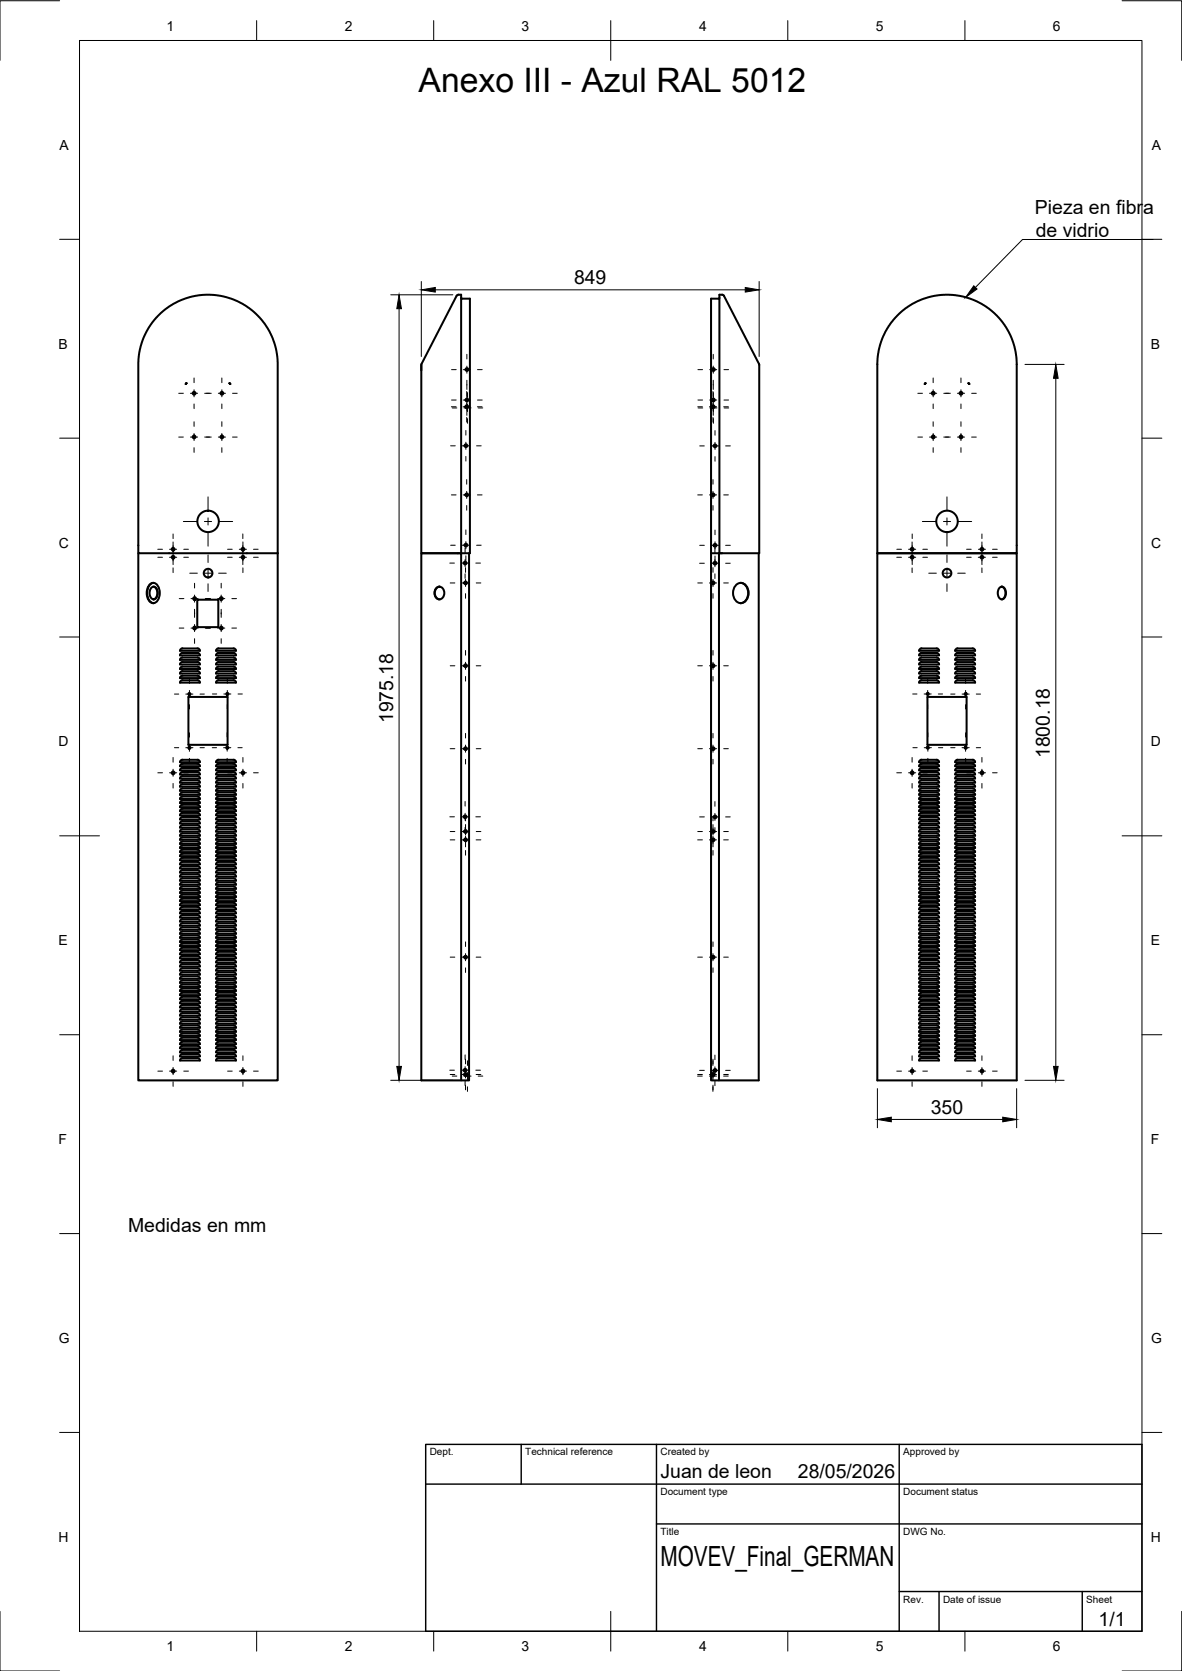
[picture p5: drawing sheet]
<svg xmlns="http://www.w3.org/2000/svg" width="297mm" height="420mm" viewBox="0 0 297 420" stroke-linecap="round" stroke-linejoin="round" font-family="sans-serif">
<defs><g id="words">
<text font-size="8.5" x="105.2" y="23.1">Anexo III - Azul RAL 5012</text>
<text font-size="7" x="166" y="393.7">MOVEV_Final_GERMAN</text>
<g font-size="4.9">
<text x="260.1" y="53.7">Pieza en fibra</text>
<text x="260.3" y="59.5">de vidrio</text>
<text x="144.3" y="71.4">849</text>
<text x="98.8" y="181.9" transform="rotate(-90 98.8 181.9)">1975.18</text>
<text x="263.9" y="190.6" transform="rotate(-90 263.9 190.6)">1800.18</text>
<text x="233.9" y="280">350</text>
<text x="32.2" y="309.8">Medidas en mm</text>
<text x="166" y="371.7">Juan de leon</text>
<text x="200.5" y="371.7">28/05/2026</text>
<text x="276.1" y="408.8">1/1</text>
</g>
<g font-size="3.5">
<text x="41.9" y="7.7">1</text>
<text x="86.6" y="7.7">2</text>
<text x="131.1" y="7.7">3</text>
<text x="175.7" y="7.7">4</text>
<text x="220.1" y="7.7">5</text>
<text x="264.6" y="7.7">6</text>
<text x="15" y="37.7">A</text>
<text x="289.5" y="37.7">A</text>
<text x="14.7" y="87.7">B</text>
<text x="289.2" y="87.7">B</text>
<text x="14.8" y="137.7">C</text>
<text x="289.3" y="137.7">C</text>
<text x="14.7" y="187.7">D</text>
<text x="289.2" y="187.7">D</text>
<text x="14.7" y="237.7">E</text>
<text x="289.2" y="237.7">E</text>
<text x="14.7" y="287.7">F</text>
<text x="289.2" y="287.7">F</text>
<text x="14.8" y="337.7">G</text>
<text x="289.3" y="337.7">G</text>
<text x="14.7" y="387.7">H</text>
<text x="289.2" y="387.7">H</text>
<text x="41.9" y="415.2">1</text>
<text x="86.6" y="415.2">2</text>
<text x="131.1" y="415.2">3</text>
<text x="175.7" y="415.2">4</text>
<text x="220.1" y="415.2">5</text>
<text x="264.6" y="415.2">6</text>
</g>
<g font-size="2.5">
<text x="108" y="366">Dept.</text>
<text x="132" y="366">Technical reference</text>
<text x="166" y="366">Created by</text>
<text x="227" y="366">Approved by</text>
<text x="166" y="376">Document type</text>
<text x="227" y="376">Document status</text>
<text x="166" y="386">Title</text>
<text x="227" y="386">DWG No.</text>
<text x="227" y="403">Rev.</text>
<text x="237" y="403">Date of issue</text>
<text x="273" y="403">Sheet</text>
</g>
</g></defs>
<!-- layer: Visible -->
<g fill="none" stroke="#000" stroke-width=".51">
<path d="M39.6 79.5l1.5-1.4 1.8-1.3 3.7-1.7 3.5-.9 1.7-.1 2.6 .1 4.2 1.1 3.4 1.7 1.4 1.1 1.8 1.7 1.4 1.7 1.2 2 1.5 3.8 .5 3.9v47.9h-35v-48.8l.5-3.2 .8-2.2 1.4-2.6zM115.9 74.9l.2 .2h2v64h-12.2v-47.4M180.8 74.1h.7l.4 .2 8.9 17.4v47.4h-10zM180.8 74.9l-.2 .2h-1.9v64M225.6 79.2l3-2.4 3.5-1.7 2-.6 2.6-.4h2.6l1.7 .3 3.9 1.1 1.9 1 2 1.3 1.7 1.6 1.3 1.4 2.1 3.5 1.2 3.5 .4 3.4v47.9h-35v-48.8l.5-3 1-2.8 1.7-3zM46.8 96.4l-.1 .2zM46.9 96.4l-.2 .2zM57.7 96.4l.2 .2zM105.9 93.2v-1.7l8.9-17.2 .3-.2h.8v65M232.6 96.4l-.2 .2zM243.4 96.4l.2 .2zM117.6 102.2l-.3 .1-.2 .3"/>
<path d="M179.6 102.3a.35 .35 0 0 0-.4-.1 .35 .35 0 0 0-.2 .3M34.8 139.1v132.6h35v-132.6M117.9 139.1v132.6h-12v-132.6h10v132.6M178.7 139.1h2M178.7 139.1v132.6h12v-132.6M181.5 139.1h-.8v132.6M220.5 139.1h35v132.6h-35zM37.7 146.9a1.38 1.38 0 0 1 2.2 .9 2.74 2.74 0 0 1-1.4 3.9 2.74 2.74 0 0 1-1.4-3.9zM38 147.8a.93 .93 0 0 1 1.1-.2 .93 .93 0 0 1 .5 1 1.61 1.61 0 0 1-1 2.1 1.84 1.84 0 0 1-.6-2.9zM38.6 146.6a2.86 2.86 0 0 0-1.2 4.3l.7 .6 .5 .2M38.6 147.5a1.8 1.8 0 0 1 0 3.2M49.6 150.8h5.3v6.9h-5.3z"/>
<path d="M109.7 147.8a1.35 1.35 0 0 1 1.6 .2 1.35 1.35 0 0 1 .3 1.6 1.18 1.18 0 0 1-1.2 1.1 1.18 1.18 0 0 1-1.2-1.1 1.88 1.88 0 0 1 .5-1.8zM110.5 147.5a1.67 1.67 0 0 0-1.2 1.6 1.67 1.67 0 0 0 1.2 1.6M185.2 146.9a2.01 2.01 0 0 1 2.2 .1 2.01 2.01 0 0 1 .7 2.1 2.01 2.01 0 0 1-.7 2.1 2.01 2.01 0 0 1-2.2 .1 2.99 2.99 0 0 1 0-4.4zM186.1 146.6a2.66 2.66 0 0 1 1.9 2.5 2.66 2.66 0 0 1-1.9 2.6M251.2 147.8a.93 .93 0 0 1 1-.2 .93 .93 0 0 1 .5 1 1.61 1.61 0 0 1-.9 2.1 1.84 1.84 0 0 1-.6-2.9zM251.7 147.5a1.8 1.8 0 0 1 0 3.2M45.2 169.4h5M45.2 163.6h5M45.8 167.6h3.8l.5 .2 .1 .4M45.8 164.2h3.8l.5 .1 .1 .5M45.8 169.9h3.8l.5 .2 .1 .4M45.8 168.8l3.8-.1 .5 .2 .1 .4"/>
<path d="M45.8 163h3.8l.5 .2 .1 .4M45.8 171h3.8M45.8 166.5h3.8M45.8 165.3h3.8M45.8 171l-.4 .2-.2 .4h5M45.8 167.6l-.4 .2-.2 .4h5M45.8 164.2l-.4 .1-.2 .5h5M45.8 166.5l-.4 .1-.2 .5h5M45.8 165.3l-.4 .2-.2 .4h5M45.8 169.9l-.4 .2-.2 .4h5M45.8 168.7l-.4 .2-.2 .4M45.8 163l-.4 .2-.2 .4"/>
<path d="M47.3 175.2h9.9v12.1h-9.9zM49.6 171l.5 .2 .1 .4M49.6 166.5l.5 .1 .1 .5M49.6 165.3l.5 .2 .1 .4M54.3 169.4h5M54.3 163.6h5M54.3 169.3l.4-.5 4-.1 .4 .2 .2 .4M54.3 163.6l.4-.5 4-.1 .4 .2 .2 .4M54.5 164.3l.4-.1h3.8l.4 .1 .2 .5h-5zM54.5 170.1l.4-.2h3.8l.4 .2 .2 .4h-5zM54.5 167.8l.4-.2h3.8l.4 .2 .2 .4h-5zM54.9 171h3.8"/>
<path d="M54.9 166.5h3.8M54.9 165.3h3.8M54.9 171l-.4 .2-.2 .4h5l-.2-.4-.4-.2M54.9 165.3l-.4 .2-.2 .4h5l-.2-.4-.4-.2M54.9 166.5l-.4 .1-.2 .5h5l-.2-.5-.4-.1M231 169.4h5M231 163.6h5M231.6 171h3.8M231.6 166.5h3.8M231.6 165.3h3.8M231.6 171l-.5 .2-.1 .4h5l-.2-.4-.4-.2M231.6 165.3l-.5 .2-.1 .4h5l-.2-.4-.4-.2"/>
<path d="M231.6 166.5l-.5 .1-.1 .5h5l-.2-.5-.4-.1M233.1 175.2h9.8v12.1h-9.8zM235.4 168.8l-3.8-.1-.5 .2-.1 .4M235.4 163h-3.8l-.5 .2-.1 .4M235.4 164.2l.4 .1 .2 .5h-5l.1-.5 .5-.1h3.8M235.4 169.9l.4 .2 .2 .4h-5l.1-.4 .5-.2h3.8M235.4 168.7l.4 .2 .2 .4M235.4 167.6l.4 .2 .2 .4h-5l.1-.4 .5-.2h3.8M235.4 163l.4 .2 .2 .4M240 169.4h5M240 163.6h5M240 169.3l.2-.4 .4-.2 4.1 .1 .3 .5"/>
<path d="M240 163.6l.2-.4 .4-.2 4.1 .1 .3 .5M240.2 170.1l.4-.2h3.8l.5 .2 .1 .4h-5zM240.2 167.8l.4-.2h3.8l.5 .2 .1 .4h-5zM240.2 164.3l.4-.1h3.8l.5 .1 .1 .5h-5zM240.6 171h3.8M240.6 166.5h3.8M240.6 165.3h3.8M240.6 171l-.4 .2-.2 .4h5l-.1-.4-.5-.2M244.4 166.5l.5 .1 .1 .5h-5l.2-.5 .4-.1M244.4 165.3l.5 .2 .1 .4h-5l.2-.4 .4-.2M45.2 192.7h5M45.2 194.7h5"/>
<path d="M45.8 195.2l3.8-.1 .5 .2 .1 .4M45.8 192.1l3.8-.1 .5 .2 .1 .4M45.8 194.1h3.8l.5 .2 .1 .4M45.8 191.1l3.8-.1 .5 .2 .1 .4M45.8 197.2h3.8l.5 .2 .1 .4M45.8 196.2h3.8l.5 .1 .1 .5M45.8 198.2h3.8l.5 .2 .1 .4M45.8 199.3h3.8M45.8 193.1h3.8M45.8 195.1l-.4 .2-.2 .4h5M45.8 199.2l-.4 .2-.2 .4 5 .1M45.8 192l-.4 .2-.2 .4"/>
<path d="M45.8 194.1l-.4 .2-.2 .4M45.8 191l-.4 .2-.2 .4h5M45.8 197.2l-.4 .2-.2 .4h5M45.8 196.2l-.4 .1-.2 .5h5M45.8 193.1l-.4 .2-.2 .4h5M45.8 198.2l-.4 .2-.2 .4h5M49.6 199.2l.5 .2 .1 .4M49.6 193.1l.5 .2 .1 .4M54.3 192.7h5M54.3 194.7h5M54.3 192.6l.4-.5 4-.1 .4 .2 .2 .4M54.3 194.7l.2-.4 .4-.2h3.8l.4 .2 .2 .4"/>
<path d="M54.5 191.2l.4-.1 3.8-.1 .4 .2 .2 .4h-5zM54.5 198.4l.4-.2h3.8l.4 .2 .2 .4h-5zM54.5 195.3l.4-.1 3.8-.1 .4 .2 .2 .4h-5zM54.5 197.4l.4-.2h3.8l.4 .2 .2 .4h-5zM54.5 196.3l.4-.1h3.8l.4 .1 .2 .5h-5zM54.9 199.3h3.8M54.9 193.1h3.8M54.9 199.2l-.4 .2-.2 .5 5-.1-.2-.4-.4-.2M54.9 193.1l-.4 .2-.2 .4h5l-.2-.4-.4-.2M231 192.7h5M231 194.7h5M231.6 199.3h3.8"/>
<path d="M231.6 193.1h3.8M231.6 199.2l-.5 .2-.1 .5 5-.1-.2-.4-.4-.2M231.6 193.1l-.5 .2-.1 .4h5l-.2-.4-.4-.2M235.4 192.1l-3.8-.1-.5 .2-.1 .4M235.4 194.1h-3.8l-.5 .2-.1 .4M235.4 196.2h-3.8l-.5 .1-.1 .5h5l-.2-.5-.4-.1M235.4 191l.4 .2 .2 .4h-5l.1-.4 .5-.2 3.8 .1M235.4 198.2l.4 .2 .2 .4h-5l.1-.4 .5-.2h3.8M235.4 195.1l.4 .2 .2 .4h-5l.1-.4 .5-.2 3.8 .1M235.4 197.2l.4 .2 .2 .4h-5l.1-.4 .5-.2h3.8M235.4 192l.4 .2 .2 .4M235.4 194.1l.4 .2 .2 .4"/>
<path d="M240 192.6l.2-.4 .4-.2 4.1 .1 .3 .5M240 192.7h5M240 194.7h5M240 194.7l.2-.4 .4-.2h3.8l.5 .2 .1 .4M240.2 191.2l.4-.2h3.8l.5 .2 .1 .4h-5zM240.2 197.4l.4-.2h3.8l.5 .2 .1 .4h-5zM240.2 196.3l.4-.1h3.8l.5 .1 .1 .5h-5zM240.2 198.4l.4-.2h3.8l.5 .2 .1 .4h-5zM240.2 195.3l.4-.2h3.8l.5 .2 .1 .4h-5zM240.6 199.3h3.8M240.6 193.1h3.8M240.6 199.2l-.4 .2-.2 .4 5 .1-.1-.5-.5-.2"/>
<path d="M240.6 193.1l-.4 .2-.2 .4h5l-.1-.4-.5-.2M45.2 212.2h5M45.2 206h5M45.2 218.4h5M45.2 200.9h5M45.8 208.5h3.8l.5 .2 .1 .4M45.8 212.6h3.8l.5 .2 .1 .4M45.8 211.6h3.8l.5 .2 .1 .4M45.8 205.4h3.8l.5 .2 .1 .4M45.8 216.7h3.8l.5 .2 .1 .4M45.8 214.7h3.8l.5 .1 .1 .5M45.8 217.8l3.8-.1 .5 .2 .1 .4"/>
<path d="M45.8 200.3h3.8l.5 .2 .1 .4M45.8 215.7h3.8l.5 .2 .1 .4M45.8 203.4l3.8-.1 .5 .2 .1 .5M45.8 209.5h3.8l.5 .2 .1 .4M45.8 207.5h3.8l.5 .2 .1 .4M45.8 202.4l3.8-.1 .5 .2 .1 .4M45.8 218.8h3.8l.5 .2 .1 .4M45.8 201.3h3.8l.5 .2 .1 .4M45.8 206.5l3.8-.1 .5 .2 .1 .4M45.8 210.6h3.8M45.8 204.4h3.8M45.8 219.8h3.8"/>
<path d="M45.8 213.7h3.8M45.8 208.5l-.4 .2-.2 .4h5M45.8 212.6l-.4 .2-.2 .4h5M45.8 211.6l-.4 .2-.2 .4M45.8 205.4l-.4 .2-.2 .4M45.8 216.7l-.4 .2-.2 .4h5M45.8 214.7l-.4 .1-.2 .5h5M45.8 217.7l-.4 .2-.2 .4M45.8 200.3l-.4 .2-.2 .4M45.8 215.7l-.4 .2-.2 .4h5M45.8 203.3l-.4 .2-.2 .5h5M45.8 209.5l-.4 .2-.2 .4h5"/>
<path d="M45.8 210.5l-.4 .2-.2 .4 5 .1M45.8 207.5l-.4 .2-.2 .4h5M45.8 202.3l-.4 .2-.2 .4h5M45.8 218.8l-.4 .2-.2 .4h5M45.8 201.3l-.4 .2-.2 .4h5M45.8 219.8l-.4 .2-.2 .4h5M45.8 206.4l-.4 .2-.2 .4 5 .1M45.8 204.4l-.4 .2-.2 .4h5M45.8 213.6l-.4 .2-.2 .4h5M49.6 210.5l.5 .2 .1 .4M49.6 219.8l.5 .2 .1 .4M49.6 204.4l.5 .2 .1 .4"/>
<path d="M49.6 213.6l.5 .2 .1 .4M54.3 212.2h5M54.3 206h5M54.3 218.4h5M54.3 200.9h5M54.3 200.9l.2-.4 .4-.2h3.8l.4 .2 .2 .4M54.3 212.2l.2-.4 .4-.2h3.8l.4 .2 .2 .4M54.3 218.3l.4-.5 4-.1 .4 .2 .2 .4M54.3 206l.2-.4 .4-.2h3.8l.4 .2 .2 .4M54.5 209.7l.4-.2h3.8l.4 .2 .2 .4h-5zM54.5 216.9l.4-.2h3.8l.4 .2 .2 .4h-5zM54.5 206.6l.4-.1 3.8-.1 .4 .2 .2 .4h-5z"/>
<path d="M54.5 208.7l.4-.2h3.8l.4 .2 .2 .4h-5zM54.5 202.5l.4-.1 3.8-.1 .4 .2 .2 .4h-5zM54.5 201.5l.4-.2h3.8l.4 .2 .2 .4h-5zM54.5 214.8l.4-.1h3.8l.4 .1 .2 .5h-5zM54.5 215.9l.4-.2h3.8l.4 .2 .2 .4h-5zM54.5 219l.4-.2h3.8l.4 .2 .2 .4h-5zM54.5 212.8l.4-.2h3.8l.4 .2 .2 .4h-5zM54.5 207.7l.4-.2h3.8l.4 .2 .2 .4h-5zM54.5 203.5l.4-.1 3.8-.1 .4 .2 .2 .5h-5zM54.9 210.6h3.8M54.9 204.4h3.8M54.9 219.8h3.8"/>
<path d="M54.9 213.7h3.8M54.9 210.5l-.4 .2-.2 .5 5-.1-.2-.4-.4-.2M54.9 204.4l-.4 .2-.2 .4h5l-.2-.4-.4-.2M54.9 219.8l-.4 .2-.2 .4h5l-.2-.4-.4-.2M54.9 213.6l-.4 .2-.2 .4h5l-.2-.4-.4-.2M231 212.2h5M231 206h5M231 218.4h5M231 200.9h5M231.6 210.6h3.8M231.6 204.4h3.8M231.6 219.8h3.8"/>
<path d="M231.6 213.7h3.8M231.6 210.5l-.5 .2-.1 .5 5-.1-.2-.4-.4-.2M231.6 204.4l-.5 .2-.1 .4h5l-.2-.4-.4-.2M231.6 219.8l-.5 .2-.1 .4h5l-.2-.4-.4-.2M231.6 213.6l-.5 .2-.1 .4h5l-.2-.4-.4-.2M235.4 209.5h-3.8l-.5 .2-.1 .4h5l-.2-.4-.4-.2M235.4 200.3h-3.8l-.5 .2-.1 .4M235.4 211.6h-3.8l-.5 .2-.1 .4M235.4 217.8l-3.8-.1-.5 .2-.1 .4M235.4 205.4h-3.8l-.5 .2-.1 .4M235.4 207.5h-3.8l-.5 .2-.1 .4h5l-.2-.4-.4-.2M235.4 216.7l.4 .2 .2 .4h-5l.1-.4 .5-.2h3.8"/>
<path d="M235.4 200.3l.4 .2 .2 .4M235.4 206.4l.4 .2 .2 .4-5 .1 .1-.5 .5-.2 3.8 .1M235.4 211.6l.4 .2 .2 .4M235.4 208.5l.4 .2 .2 .4h-5l.1-.4 .5-.2h3.8M235.4 202.3l.4 .2 .2 .4h-5l.1-.4 .5-.2 3.8 .1M235.4 201.3l.4 .2 .2 .4h-5l.1-.4 .5-.2h3.8M235.4 214.7l.4 .1 .2 .5h-5l.1-.5 .5-.1h3.8M235.4 217.7l.4 .2 .2 .4M235.4 215.7l.4 .2 .2 .4h-5l.1-.4 .5-.2h3.8M235.4 218.8l.4 .2 .2 .4h-5l.1-.4 .5-.2h3.8M235.4 205.4l.4 .2 .2 .4M235.4 212.6l.4 .2 .2 .4h-5l.1-.4 .5-.2h3.8"/>
<path d="M235.4 203.3l.4 .2 .2 .5h-5l.1-.5 .5-.2 3.8 .1M240 212.2l.2-.4 .4-.2h3.8l.5 .2 .1 .4M240 212.2h5M240 206h5M240 218.4h5M240 200.9h5M240 206l.2-.4 .4-.2h3.8l.5 .2 .1 .4M240 218.3l.2-.4 .4-.2 4.1 .1 .3 .5M240 200.9l.2-.4 .4-.2h3.8l.5 .2 .1 .4M240.2 212.8l.4-.2h3.8l.5 .2 .1 .4h-5zM240.2 214.8l.4-.1h3.8l.5 .1 .1 .5h-5zM240.2 215.9l.4-.2h3.8l.5 .2 .1 .4h-5z"/>
<path d="M240.2 203.5l.4-.2h3.8l.5 .2 .1 .5h-5zM240.2 207.7l.4-.2h3.8l.5 .2 .1 .4h-5zM240.2 202.5l.4-.2h3.8l.5 .2 .1 .4h-5zM240.2 206.6l.4-.2h3.8l.5 .2 .1 .5-5-.1zM240.2 208.7l.4-.2h3.8l.5 .2 .1 .4h-5zM240.2 216.9l.4-.2h3.8l.5 .2 .1 .4h-5zM240.2 209.7l.4-.2h3.8l.5 .2 .1 .4h-5zM240.2 219l.4-.2h3.8l.5 .2 .1 .4h-5zM240.2 201.5l.4-.2h3.8l.5 .2 .1 .4h-5zM240.6 210.6h3.8M240.6 204.4h3.8M240.6 219.8h3.8"/>
<path d="M240.6 213.7h3.8M240.6 210.5l-.4 .2-.2 .4 5 .1-.1-.5-.5-.2M240.6 213.6l-.4 .2-.2 .4h5l-.1-.4-.5-.2M244.4 219.8l.5 .2 .1 .4h-5l.2-.4 .4-.2M244.4 204.4l.5 .2 .1 .4h-5l.2-.4 .4-.2M45.2 224.5h5M45.2 235.8h5M45.8 238.3h3.8l.5 .2 .1 .4M45.8 229.1l3.8-.1 .5 .2 .1 .4M45.8 235.2h3.8l.5 .2 .1 .4M45.8 223.9h3.8l.5 .2 .1 .4M45.8 222.9h3.8l.5 .2 .1 .4"/>
<path d="M45.8 233.2h3.8l.5 .1 .1 .5M45.8 234.2h3.8l.5 .2 .1 .4M45.8 230.1h3.8l.5 .2 .1 .4M45.8 228h3.8l.5 .2 .1 .4M45.8 239.3h3.8l.5 .2 .1 .4M45.8 226h3.8l.5 .1 .1 .5M45.8 220.8h3.8l.5 .2 .1 .4M45.8 232.1h3.8l.5 .2 .1 .4M45.8 227h3.8l.5 .2 .1 .4M45.8 237.3h3.8M45.8 231.1h3.8M45.8 236.3h3.8"/>
<path d="M45.8 221.9h3.8M45.8 225h3.8M45.8 238.3l-.4 .2-.2 .4h5M45.8 229l-.4 .2-.2 .4 5 .1M45.8 231.1l-.4 .2-.2 .4h5M45.8 235.2l-.4 .2-.2 .4M45.8 223.9l-.4 .2-.2 .4M45.8 222.9l-.4 .2-.2 .4h5M45.8 233.2l-.4 .1-.2 .5h5M45.8 234.2l-.4 .2-.2 .4h5M45.8 230.1l-.4 .2-.2 .4h5M45.8 228l-.4 .2-.2 .4h5"/>
<path d="M45.8 239.3l-.4 .2-.2 .4h5M45.8 224.9l-.4 .2-.2 .4 5 .1M45.8 226l-.4 .1-.2 .5h5M45.8 220.8l-.4 .2-.2 .4h5M45.8 221.8l-.4 .2-.2 .5h5M45.8 237.3l-.4 .1-.2 .5h5M45.8 236.2l-.4 .2-.2 .4 5 .1M45.8 232.1l-.4 .2-.2 .4h5M45.8 227l-.4 .2-.2 .4h5M49.6 231.1l.5 .2 .1 .4M49.6 224.9l.5 .2 .1 .4M49.6 221.8l.5 .2 .1 .5"/>
<path d="M49.6 237.3l.5 .1 .1 .5M49.6 236.2l.5 .2 .1 .4M54.3 224.5h5M54.3 235.8h5M54.3 224.5l.4-.6h4l.4 .2 .2 .4M54.3 235.8l.4-.5 4-.1 .4 .2 .2 .4M54.5 221l.4-.2h3.8l.4 .2 .2 .4h-5zM54.5 223.1l.4-.2h3.8l.4 .2 .2 .4h-5zM54.5 239.5l.4-.2h3.8l.4 .2 .2 .4h-5zM54.5 228.2l.4-.2h3.8l.4 .2 .2 .4h-5zM54.5 229.2l.4-.1 3.8-.1 .4 .2 .2 .4h-5zM54.5 230.3l.4-.2h3.8l.4 .2 .2 .4h-5z"/>
<path d="M54.5 227.2l.4-.2h3.8l.4 .2 .2 .4h-5zM54.5 226.1l.4-.1h3.8l.4 .1 .2 .5h-5zM54.5 232.3l.4-.2h3.8l.4 .2 .2 .4h-5zM54.5 238.5l.4-.2h3.8l.4 .2 .2 .4h-5zM54.5 234.4l.4-.2h3.8l.4 .2 .2 .4h-5zM54.5 233.3l.4-.1h3.8l.4 .1 .2 .5h-5zM54.9 237.3h3.8M54.9 231.1h3.8M54.9 236.3h3.8M54.9 221.9h3.8M54.9 225h3.8M54.9 237.3l-.4 .1-.2 .5h5l-.2-.5-.4-.1"/>
<path d="M54.9 236.2l-.4 .2-.2 .5 5-.1-.2-.4-.4-.2M54.9 221.8l-.4 .2-.2 .5h5l-.2-.5-.4-.2M54.9 231.1l-.4 .2-.2 .4h5l-.2-.4-.4-.2M54.9 224.9l-.4 .2-.2 .5 5-.1-.2-.4-.4-.2M231 224.5h5M231 235.8h5M231.6 237.3h3.8M231.6 231.1h3.8M231.6 236.3h3.8M231.6 221.9h3.8M231.6 225h3.8M231.6 237.3l-.5 .1-.1 .5h5l-.2-.5-.4-.1"/>
<path d="M231.6 236.2l-.5 .2-.1 .5 5-.1-.2-.4-.4-.2M231.6 221.8l-.5 .2-.1 .5h5l-.2-.5-.4-.2M231.6 231.1l-.5 .2-.1 .4h5l-.2-.4-.4-.2M231.6 224.9l-.5 .2-.1 .5 5-.1-.2-.4-.4-.2M235.4 223.9h-3.8l-.5 .2-.1 .4M235.4 235.2h-3.8l-.5 .2-.1 .4M235.4 228h-3.8l-.5 .2-.1 .4h5l-.2-.4-.4-.2M235.4 230.1h-3.8l-.5 .2-.1 .4h5l-.2-.4-.4-.2M235.4 232.1h-3.8l-.5 .2-.1 .4h5l-.2-.4-.4-.2M235.4 223.9l.4 .2 .2 .4M235.4 220.8l.4 .2 .2 .4h-5l.1-.4 .5-.2h3.8M235.4 222.9l.4 .2 .2 .4h-5l.1-.4 .5-.2h3.8"/>
<path d="M235.4 239.3l.4 .2 .2 .4h-5l.1-.4 .5-.2h3.8M235.4 235.2l.4 .2 .2 .4M235.4 229l.4 .2 .2 .4-5 .1 .1-.5 .5-.2 3.8 .1M235.4 227l.4 .2 .2 .4h-5l.1-.4 .5-.2h3.8M235.4 226l.4 .1 .2 .5h-5l.1-.5 .5-.1h3.8M235.4 238.3l.4 .2 .2 .4h-5l.1-.4 .5-.2h3.8M235.4 234.2l.4 .2 .2 .4h-5l.1-.4 .5-.2h3.8M235.4 233.2l.4 .1 .2 .5h-5l.1-.5 .5-.1h3.8M240 224.5l.2-.4 .4-.2h4.1l.3 .6M240 224.5h5M240 235.8h5M240.2 238.5l.4-.2h3.8l.5 .2 .1 .4h-5z"/>
<path d="M240.2 229.2l.4-.2h3.8l.5 .2 .1 .5-5-.1zM240.2 223.1l.4-.2h3.8l.5 .2 .1 .4h-5zM240.2 234.4l.4-.2h3.8l.5 .2 .1 .4h-5zM240.2 230.3l.4-.2h3.8l.5 .2 .1 .4h-5zM240.2 228.2l.4-.2h3.8l.5 .2 .1 .4h-5zM240.2 239.5l.4-.2h3.8l.5 .2 .1 .4h-5zM240.2 221l.4-.2h3.8l.5 .2 .1 .4h-5zM240.2 233.3l.4-.1h3.8l.5 .1 .1 .5h-5zM240.2 226.1l.4-.1h3.8l.5 .1 .1 .5h-5zM240.2 232.3l.4-.2h3.8l.5 .2 .1 .4h-5zM240.2 227.2l.4-.2h3.8l.5 .2 .1 .4h-5zM240.6 237.3h3.8"/>
<path d="M240.6 231.1h3.8M240.6 236.3h3.8M240.6 221.9h3.8M240.6 225h3.8M240.6 224.9l-.4 .2-.2 .4 5 .1-.1-.5-.5-.2M240.6 231.1l-.4 .2-.2 .4h5l-.1-.4-.5-.2M240.6 221.8l-.4 .2-.2 .5h5l-.1-.5-.5-.2M240.6 237.3l-.4 .1-.2 .5h5l-.1-.5-.5-.1M244.4 236.2l.5 .2 .1 .5-5-.1 .2-.4 .4-.2M245 235.8l-.3-.5-4.1-.1-.4 .2-.2 .4M45.2 250.2h5M45.2 255.4h5"/>
<path d="M45.2 244.1h5M45.8 245.5h3.8l.5 .2 .1 .4M45.8 252.7h3.8l.5 .2 .1 .4M45.8 250.6h3.8l.5 .2 .1 .4M45.8 257.8h3.8l.5 .2 .1 .4M45.8 256.8h3.8l.5 .2 .1 .4M45.8 249.6h3.8l.5 .2 .1 .4M45.8 251.7h3.8l.5 .1 .1 .5M45.8 254.7h3.8l.5 .2 .1 .4M45.8 255.8h3.8l.5 .1 .1 .5M45.8 240.4l3.8-.1 .5 .2 .1 .5M45.8 243.4h3.8l.5 .2 .1 .4"/>
<path d="M45.8 246.5h3.8l.5 .2 .1 .4M45.8 241.4h3.8l.5 .2 .1 .4M45.8 244.5h3.8l.5 .1 .1 .5M45.8 258.9l3.8-.1 .5 .2 .1 .5M45.8 247.6h3.8M45.8 248.6h3.8M45.8 242.4h3.8M45.8 253.7h3.8M45.8 259.9h3.8M45.8 245.5l-.4 .2-.2 .4h5M45.8 252.7l-.4 .2-.2 .4h5M45.8 250.6l-.4 .2-.2 .4h5"/>
<path d="M45.8 257.8l-.4 .2-.2 .4h5M45.8 256.8l-.4 .2-.2 .4h5M45.8 248.6l-.4 .1-.2 .5h5M45.8 242.4l-.4 .2-.2 .4h5M45.8 249.6l-.4 .2-.2 .4M45.8 251.7l-.4 .1-.2 .5h5M45.8 254.7l-.4 .2-.2 .4M45.8 253.7l-.4 .2-.2 .4h5M45.8 255.8l-.4 .1-.2 .5h5M45.8 240.3l-.4 .2-.2 .5h5M45.8 243.4l-.4 .2-.2 .4M45.8 259.9l-.4 .1-.2 .5h5"/>
<path d="M45.8 247.5l-.4 .2-.2 .4 5 .1M45.8 246.5l-.4 .2-.2 .4h5M45.8 241.4l-.4 .2-.2 .4h5M45.8 244.5l-.4 .1-.2 .5h5M45.8 258.8l-.4 .2-.2 .5h5M49.6 248.6l.5 .1 .1 .5M49.6 242.4l.5 .2 .1 .4M49.6 253.7l.5 .2 .1 .4M49.6 259.9l.5 .1 .1 .5M49.6 247.5l.5 .2 .1 .4M54.3 250.2h5M54.3 255.4h5"/>
<path d="M54.3 244.1h5M54.3 250.2l.4-.6h4l.4 .2 .2 .4M54.3 255.3l.2-.4 .4-.2h3.8l.4 .2 .2 .4M54.3 244l.2-.4 .4-.2h3.8l.4 .2 .2 .4M54.5 250.8l.4-.2h3.8l.4 .2 .2 .4h-5zM54.5 246.7l.4-.2h3.8l.4 .2 .2 .4h-5zM54.5 240.5l.4-.1 3.8-.1 .4 .2 .2 .5h-5zM54.5 259l.4-.1 3.8-.1 .4 .2 .2 .5h-5zM54.5 257l.4-.2h3.8l.4 .2 .2 .4h-5zM54.5 245.7l.4-.2h3.8l.4 .2 .2 .4h-5zM54.5 251.8l.4-.1h3.8l.4 .1 .2 .5h-5zM54.5 244.6l.4-.1h3.8l.4 .1 .2 .5h-5z"/>
<path d="M54.5 252.9l.4-.2h3.8l.4 .2 .2 .4h-5zM54.5 241.6l.4-.2h3.8l.4 .2 .2 .4h-5zM54.5 258l.4-.2h3.8l.4 .2 .2 .4h-5zM54.5 255.9l.4-.1h3.8l.4 .1 .2 .5h-5zM54.9 247.6h3.8M54.9 248.6h3.8M54.9 242.4h3.8M54.9 253.7h3.8M54.9 259.9h3.8M54.9 247.5l-.4 .2-.2 .5 5-.1-.2-.4-.4-.2M54.9 259.9l-.4 .1-.2 .5h5l-.2-.5-.4-.1M54.9 253.7l-.4 .2-.2 .4h5l-.2-.4-.4-.2"/>
<path d="M54.9 242.4l-.4 .2-.2 .4h5l-.2-.4-.4-.2M54.9 248.6l-.4 .1-.2 .5h5l-.2-.5-.4-.1M231 250.2h5M231 255.4h5M231 244.1h5M231.6 247.6h3.8M231.6 248.6h3.8M231.6 242.4h3.8M231.6 253.7h3.8M231.6 259.9h3.8M231.6 247.5l-.5 .2-.1 .5 5-.1-.2-.4-.4-.2M231.6 259.9l-.5 .1-.1 .5h5l-.2-.5-.4-.1"/>
<path d="M231.6 253.7l-.5 .2-.1 .4h5l-.2-.4-.4-.2M231.6 242.4l-.5 .2-.1 .4h5l-.2-.4-.4-.2M231.6 248.6l-.5 .1-.1 .5h5l-.2-.5-.4-.1M235.4 250.6h-3.8l-.5 .2-.1 .4h5l-.2-.4-.4-.2M235.4 249.6h-3.8l-.5 .2-.1 .4M235.4 254.7h-3.8l-.5 .2-.1 .4M235.4 243.4h-3.8l-.5 .2-.1 .4M235.4 252.7h-3.8l-.5 .2-.1 .4h5l-.2-.4-.4-.2M235.4 241.4h-3.8l-.5 .2-.1 .4h5l-.2-.4-.4-.2M235.4 246.5l.4 .2 .2 .4h-5l.1-.4 .5-.2h3.8M235.4 249.6l.4 .2 .2 .4M235.4 240.3l.4 .2 .2 .5h-5l.1-.5 .5-.2 3.8 .1"/>
<path d="M235.4 258.8l.4 .2 .2 .5h-5l.1-.5 .5-.2 3.8 .1M235.4 256.8l.4 .2 .2 .4h-5l.1-.4 .5-.2h3.8M235.4 254.7l.4 .2 .2 .4M235.4 245.5l.4 .2 .2 .4h-5l.1-.4 .5-.2h3.8M235.4 251.7l.4 .1 .2 .5h-5l.1-.5 .5-.1h3.8M235.4 243.4l.4 .2 .2 .4M235.4 244.5l.4 .1 .2 .5h-5l.1-.5 .5-.1h3.8M235.4 257.8l.4 .2 .2 .4h-5l.1-.4 .5-.2h3.8M235.4 255.8l.4 .1 .2 .5h-5l.1-.5 .5-.1h3.8M240 244l.2-.4 .4-.2h3.8l.5 .2 .1 .4M240 250.2h5M240 255.4h5"/>
<path d="M240 244.1h5M240 250.2l.2-.4 .4-.2h4.1l.3 .6M240.2 257l.4-.2h3.8l.5 .2 .1 .4h-5zM240.2 251.8l.4-.1h3.8l.5 .1 .1 .5h-5zM240.2 255.9l.4-.1h3.8l.5 .1 .1 .5h-5zM240.2 246.7l.4-.2h3.8l.5 .2 .1 .4h-5zM240.2 244.6l.4-.1h3.8l.5 .1 .1 .5h-5zM240.2 245.7l.4-.2h3.8l.5 .2 .1 .4h-5zM240.2 252.9l.4-.2h3.8l.5 .2 .1 .4h-5zM240.2 250.8l.4-.2h3.8l.5 .2 .1 .4h-5zM240.2 258l.4-.2h3.8l.5 .2 .1 .4h-5zM240.2 240.5l.4-.2h3.8l.5 .2 .1 .5h-5z"/>
<path d="M240.2 241.6l.4-.2h3.8l.5 .2 .1 .4h-5zM240.2 259l.4-.2h3.8l.5 .2 .1 .5h-5zM240.6 247.6h3.8M240.6 248.6h3.8M240.6 242.4h3.8M240.6 253.7h3.8M240.6 259.9h3.8M240.6 242.4l-.4 .2-.2 .4h5l-.1-.4-.5-.2M240.6 259.9l-.4 .1-.2 .5h5l-.1-.5-.5-.1M240.6 248.6l-.4 .1-.2 .5h5l-.1-.5-.5-.1M240.6 253.7l-.4 .2-.2 .4h5l-.1-.4-.5-.2M244.4 247.5l.5 .2 .1 .5-5-.1 .2-.4 .4-.2"/>
<path d="M245 255.3l-.1-.4-.5-.2h-3.8l-.4 .2-.2 .4M45.2 261.5h5M45.8 265h3.8l.5 .2 .1 .4M45.8 260.9h3.8l.5 .2 .1 .4M45.8 261.9h3.8l.5 .2 .1 .4M45.8 264h3.8l.5 .2 .1 .4M45.8 266h3.8l.5 .2 .1 .4M45.8 263h3.8M45.8 265l-.4 .2-.2 .4h5M45.8 260.9l-.4 .2-.2 .4M45.8 261.9l-.4 .2-.2 .4 5 .1M45.8 263l-.4 .1-.2 .5h5"/>
<path d="M45.8 264l-.4 .2-.2 .4h5M45.8 266l-.4 .2-.2 .4 5 .1M49.6 263l.5 .1 .1 .5M54.3 261.5h5M54.3 261.5l.4-.6h4l.4 .2 .2 .4M54.5 264.2l.4-.2h3.8l.4 .2 .2 .4h-5zM54.5 265.2l.4-.2h3.8l.4 .2 .2 .4h-5zM54.5 262.1l.4-.2h3.8l.4 .2 .2 .4h-5zM54.5 266.2l.4-.2h3.8l.4 .2 .2 .4h-5zM54.9 263h3.8M54.9 263l-.4 .1-.2 .5h5l-.2-.5-.4-.1M117.3 270.3l-.2 .2"/>
<path d="M178.9 270.4l.3-.2 .3 .2M231 261.5h5M231.6 263h3.8M231.6 263l-.5 .1-.1 .5h5l-.2-.5-.4-.1M235.4 261.9h-3.8l-.5 .2-.1 .5 5-.1-.2-.4-.4-.2M235.4 260.9h-3.8l-.5 .2-.1 .4M235.4 264l.4 .2 .2 .4h-5l.1-.4 .5-.2h3.8M235.4 265l.4 .2 .2 .4h-5l.1-.4 .5-.2h3.8M235.4 260.9l.4 .2 .2 .4M235.4 266l.4 .2 .2 .4-5 .1 .1-.5 .5-.2h3.8M240 261.5l.2-.4 .4-.2h4.1l.3 .6M240 261.5h5"/>
<path d="M240.2 262.1l.4-.2h3.8l.5 .2 .1 .5-5-.1zM240.2 266.2l.4-.2h3.8l.5 .2 .1 .5-5-.1zM240.2 265.2l.4-.2h3.8l.5 .2 .1 .4h-5zM240.2 264.2l.4-.2h3.8l.5 .2 .1 .4h-5zM240.6 263h3.8M240.6 263l-.4 .1-.2 .5h5l-.1-.5-.5-.1"/>
<circle cx="48.8" cy="98.9" r=".35"/>
<circle cx="55.8" cy="98.9" r=".35"/>
<circle cx="117.3" cy="92.9" r=".35"/>
<circle cx="179.3" cy="92.9" r=".35"/>
<circle cx="234.5" cy="98.9" r=".35"/>
<circle cx="241.5" cy="98.9" r=".35"/>
<circle cx="48.8" cy="109.9" r=".35"/>
<circle cx="55.8" cy="109.9" r=".35"/>
<circle cx="117.1" cy="112.1" r=".35"/>
<circle cx="117.3" cy="102.3" r=".35"/>
<circle cx="117.3" cy="100.6" r=".35"/>
<circle cx="179.2" cy="102.3" r=".35"/>
<circle cx="179.3" cy="100.6" r=".35"/>
<circle cx="179.7" cy="112.1" r=".35"/>
<circle cx="234.5" cy="109.9" r=".35"/>
<circle cx="241.5" cy="109.9" r=".35"/>
<circle cx="43.5" cy="138.1" r=".35"/>
<circle cx="52.3" cy="131.1" r="2.7"/>
<circle cx="61.1" cy="138.1" r=".35"/>
<circle cx="117.1" cy="137.1" r=".35"/>
<circle cx="117.3" cy="124.4" r=".35"/>
<circle cx="179.2" cy="124.4" r=".35"/>
<circle cx="179.7" cy="137.1" r=".35"/>
<circle cx="229.2" cy="138.1" r=".35"/>
<circle cx="238" cy="131.1" r="2.7"/>
<circle cx="246.8" cy="138.1" r=".35"/>
<circle cx="43.5" cy="140.1" r=".35"/>
<circle cx="48.9" cy="157.9" r=".35"/>
<circle cx="48.9" cy="150.5" r=".35"/>
<circle cx="52.3" cy="144.1" r="1.09"/>
<circle cx="55.6" cy="157.9" r=".35"/>
<circle cx="55.6" cy="150.5" r=".35"/>
<circle cx="61.1" cy="140.1" r=".35"/>
<circle cx="116.9" cy="141.6" r=".35"/>
<circle cx="117" cy="146.6" r=".35"/>
<circle cx="179.2" cy="146.6" r=".35"/>
<circle cx="179.7" cy="141.6" r=".35"/>
<circle cx="229.2" cy="140.1" r=".35"/>
<circle cx="238" cy="144.1" r="1.09"/>
<circle cx="246.8" cy="140.1" r=".35"/>
<circle cx="47.6" cy="174.5" r=".26"/>
<circle cx="57.1" cy="174.5" r=".26"/>
<circle cx="117" cy="167.4" r=".35"/>
<circle cx="179.2" cy="167.4" r=".35"/>
<circle cx="233.1" cy="174.5" r=".26"/>
<circle cx="242.7" cy="174.5" r=".26"/>
<circle cx="43.5" cy="194.3" r=".35"/>
<circle cx="47.6" cy="188" r=".26"/>
<circle cx="57.1" cy="188" r=".26"/>
<circle cx="61.1" cy="194.3" r=".35"/>
<circle cx="117" cy="188.2" r=".35"/>
<circle cx="179.2" cy="188.2" r=".35"/>
<circle cx="229.2" cy="194.3" r=".35"/>
<circle cx="233.2" cy="188" r=".26"/>
<circle cx="242.7" cy="188" r=".26"/>
<circle cx="246.8" cy="194.3" r=".35"/>
<circle cx="116.9" cy="205.4" r=".35"/>
<circle cx="117" cy="211.2" r=".35"/>
<circle cx="117" cy="209.1" r=".35"/>
<circle cx="179.2" cy="209.1" r=".35"/>
<circle cx="179.2" cy="211.2" r=".35"/>
<circle cx="179.7" cy="205.4" r=".35"/>
<circle cx="117" cy="240.7" r=".35"/>
<circle cx="179.2" cy="240.7" r=".35"/>
<circle cx="43.5" cy="269.3" r=".35"/>
<circle cx="61.1" cy="269.3" r=".35"/>
<circle cx="116.9" cy="269.1" r=".35"/>
<circle cx="117" cy="270.2" r=".35"/>
<circle cx="179.2" cy="270.2" r=".35"/>
<circle cx="179.7" cy="269.1" r=".35"/>
<circle cx="229.2" cy="269.3" r=".35"/>
<circle cx="246.8" cy="269.3" r=".35"/>
</g>
<!-- layer: TITLEBLOCK -->
<path d="M107 363.2h180v47h-180zM107 373.2h180M131 363.2v10M165 363.2v47M226 363.2v47M165 383.2h122M226 400.2h61M236 400.2v10M272 400.2v10" fill="none" stroke="#000" stroke-width=".36"/>
<!-- layer: Smart Centers -->
<g fill="none" stroke="#000" stroke-width=".25">
<path d="M44.9 98.9h1.2M47.9 98.9h1.8M48.8 95v1.2M48.8 98v1.8M51.4 98.9h1.7M54.9 98.9h1.8M55.8 95v1.2M55.8 98v1.8M58.4 98.9h1.2M113.5 92.9h1.1M116.4 92.9h1.8M117.3 98.4v1.2"/>
<path d="M117.3 89.1v1.2M117.3 92.1v1.7M117.3 95.6v2.3M117.3 99.7v1.8M117.5 98.7v1.2M120 92.9h1.2M175.4 92.9h1.2M178.4 92.9h1.7M179.2 98.4v1.2M179.2 89.1v1.2M179.2 92.1v1.7M179.2 95.6v2.3"/>
<path d="M179.2 99.7v1.8M179.3 98.7v1.2M181.9 92.9h1.2M230.7 98.9h1.1M233.6 98.9h1.8M234.5 95v1.2M234.5 98v1.8M237.2 98.9h1.6M240.6 98.9h1.8M241.5 95v1.2M241.5 98v1.8M244.2 98.9h1.1"/>
<path d="M44.9 109.9h1.2M47.9 109.9h1.8M48.8 101.6v1.1M48.8 106v1.2M48.8 109v1.8M48.8 112.6v1.1M51.4 109.9h1.7M54.9 109.9h1.8M55.8 101.6v1.1M55.8 106v1.2M55.8 109v1.8M55.8 112.6v1.1"/>
<path d="M58.4 109.9h1.2M113.2 112.1h1.2M113.4 102.3h1.2M113.5 100.6h1.1M113.6 102.6h1.2M116.2 112.1h1.8M116.4 102.3h1.8M116.4 100.6h1.8M116.6 102.6h1.8M117.1 108.2v1.2M117.1 111.2v1.8M117.1 114.8v1.1"/>
<path d="M117.3 101.4v1.8M117.3 105v1.1M117.3 103.3v1.1M117.5 101.7v1.8M117.5 105.3v1.1M119.8 112.1h1.1M120 102.3h1.1M120 100.6h1.2M120.2 102.6h1.1M175.3 102.3h1.2M175.4 100.6h1.2M175.4 102.6h1.2"/>
<path d="M175.8 112.1h1.2M178.3 102.3h1.8M178.4 100.6h1.7M178.4 102.6h1.8M178.8 112.1h1.8M179.2 101.4v1.8M179.2 105v1.1M179.2 103.3v1.1M179.3 101.7v1.8M179.3 105.3v1.1M179.7 108.3v1.1M179.7 111.2v1.8"/>
<path d="M179.7 114.8v1.2M181.9 102.3h1.1M181.9 100.6h1.2M182 102.6h1.1M182.4 112.1h1.1M230.7 109.9h1.1M233.6 109.9h1.8M234.5 101.6v1.1M234.5 106v1.2M234.5 109v1.8M234.5 112.6v1.1M237.2 109.9h1.6"/>
<path d="M240.6 109.9h1.8M241.5 101.6v1.1M241.5 106v1.2M241.5 109v1.8M241.5 112.6v1.1M244.2 109.9h1.1M39.6 138.1h1.2M42.6 138.1h1.8M43.5 134.3v1.1M43.5 136.3v2.7M43.5 139.2v2.8M46.1 131.1h3.5"/>
<path d="M46.2 138.1h1.1M51.4 131.1h1.8M52.3 124.9v3.5M52.3 130.2v1.8M52.3 133.8v3.5M52.3 139.5v1.9M54.9 131.1h3.6M57.2 138.1h1.2M60.1 138.1h1.8M61 134.3v1.1M61 137.2v1.8M61 136.3v1.1"/>
<path d="M61 139.2v1.8M63.7 138.1h1.2M113.2 137.1h1.2M113.4 124.4h1.2M116.2 137.1h1.8M116.4 124.4h1.8M116.9 137.7v1.2M117.1 133.2v1.2M117.1 136.2v1.8M117.1 139.8v1.1M117.3 120.6v1.2M117.3 123.5v1.8"/>
<path d="M117.3 127.1v1.2M119.8 137.1h1.1M120 124.4h1.1M175.3 124.4h1.2M175.8 137.1h1.2M178.3 124.4h1.8M178.8 137.1h1.8M179.2 120.6v1.2M179.2 123.5v1.8M179.2 127.1v1.2M179.7 133.3v1.2M179.7 136.2v2.7"/>
<path d="M179.7 139.8v2.7M181.9 124.4h1.1M182.4 137.1h1.1M225.4 138.1h1.1M228.3 138.1h1.8M229.2 136.3v1.1M229.2 139.2v1.8M229.2 134.3v1.1M229.2 137.2v1.8M231.8 131.1h3.5M231.9 138.1h1.2M237.1 131.1h1.8"/>
<path d="M238 124.9v3.5M238 130.2v1.8M238 133.8v3.5M238 139.5v1.9M240.7 131.1h3.5M242.9 138.1h1.2M245.9 138.1h1.7M246.8 134.3v1.1M246.8 136.3v2.7M246.8 139.2v2.8M249.4 138.1h1.2M39.7 140.1h1.1"/>
<path d="M42.6 140.1h1.8M43.5 142.8v1.2M45 157.9h1.2M45 150.5h1.2M46.2 140.1h1.1M47.7 144.1h1.9M48 157.9h1.8M48 150.5h1.8M48.9 146.7v1.1M48.9 149.6v1.8M48.9 153.2v2M48.9 157v1.8"/>
<path d="M51.4 144.1h1.8M51.6 157.9h1.3M51.6 150.5h1.3M52.3 143.2v1.8M52.3 146.8v1.9M54.7 157.9h1.8M54.7 150.5h1.8M54.9 144.1h2M55.6 146.7v1.1M55.6 149.6v1.8M55.6 153.2v2M55.6 157v1.8"/>
<path d="M57.2 140.1h1.2M58.3 157.9h1.1M58.3 150.5h1.1M60.1 140.1h1.8M61 140.8v1.2M61 142.8v1.2M63.7 140.1h1.2M113 141.6h1.2M113.1 146.6h1.2M116 141.6h1.8M116.1 146.6h1.8M116.9 140.7v1.8"/>
<path d="M116.9 144.3v1.1M117 142.7v1.2M117 145.7v1.8M117 149.3v1.1M119.6 141.6h1.1M119.7 146.6h1.1M175.3 146.6h1.2M175.8 141.6h1.2M178.3 146.6h1.8M178.8 141.6h1.8M179.2 142.7v1.2M179.2 145.7v1.8"/>
<path d="M179.2 149.3v1.1M179.7 144.3v1.2M181.9 146.6h1.1M182.4 141.6h1.1M225.4 140.1h1.1M228.3 140.1h1.8M229.2 142.8v1.2M229.2 140.8v1.2M231.9 140.1h1.2M233.4 144.1h1.9M237.1 144.1h1.8M238 143.2v1.8"/>
<path d="M238 146.8v1.9M240.7 144.1h1.9M242.9 140.1h1.2M245.9 140.1h1.7M246.8 142.8v1.2M249.4 140.1h1.2M43.8 174.5h1.1M46.7 174.5h1.8M47.6 170.8v1M47.6 173.6v1.8M47.6 177.2v1.1M48.9 160.6v1.2"/>
<path d="M50.3 174.5h1.1M53.4 174.5h1.1M55.6 160.6v1.2M56.2 174.5h1.8M57.1 170.7v1.1M57.1 173.6v1.8M57.1 177.2v1.1M59.8 174.5h1.1M113.1 167.4h1.2M116.1 167.4h1.8M117 163.6v1.1M117 166.5v1.8"/>
<path d="M117 170.1v1.2M119.7 167.4h1.1M175.3 167.4h1.2M178.3 167.4h1.8M179.2 163.6v1.1M179.2 166.5v1.8M179.2 170.1v1.2M181.9 167.4h1.1M229.4 174.5h1M232.2 174.5h1.8M233.1 170.7v1.1M233.1 173.6v1.8"/>
<path d="M233.1 177.2v1.1M235.8 174.5h1.1M238.9 174.5h1.1M241.8 174.5h1.8M242.7 170.8v1M242.7 173.6v1.8M242.7 177.2v1.1M245.3 174.5h1.1M39.7 194.3h1.1M42.6 194.3h1.8M43.5 190.5v1.1M43.5 193.4v1.8"/>
<path d="M43.5 197v1.2M43.8 188h1.1M46.2 194.3h1.1M46.7 188h1.8M47.6 184.3v1M47.6 187.1v1.8M47.6 190.7v1.1M50.3 188h1.1M53.3 188h1.1M56.2 188h1.8M57.1 184.2v1.1M57.1 187.1v1.8"/>
<path d="M57.1 190.7v1M57.2 194.3h1.2M59.8 188h1.1M60.1 194.3h1.8M61 190.5v1.1M61 193.4v1.8M61 197v1.2M63.7 194.3h1.2M113.1 188.3h1.2M116.1 188.3h1.8M117 184.4v1.2M117 187.3v1.8"/>
<path d="M117 190.9v1.2M119.7 188.3h1.1M175.3 188.3h1.2M178.3 188.3h1.8M179.2 184.4v1.2M179.2 187.3v1.8M179.2 190.9v1.2M181.9 188.3h1.1M225.4 194.3h1.1M228.3 194.3h1.8M229.2 190.5v1.1M229.2 193.4v1.8"/>
<path d="M229.2 197v1.2M229.4 188h1.1M231.9 194.3h1.2M232.3 188h1.8M233.2 184.2v1.1M233.2 187.1v1.8M233.2 190.7v1M235.8 188h1.1M238.9 188h1.1M241.8 188h1.8M242.7 184.3v1M242.7 187.1v1.8"/>
<path d="M242.7 190.7v1.1M242.9 194.3h1.2M245.3 188h1.1M245.9 194.3h1.7M246.8 190.5v1.1M246.8 193.4v1.8M246.8 197v1.2M249.4 194.3h1.2M113 205.4h1.2M113.1 209.1h1.2M113.1 211.2h1.2M116 205.4h1.8"/>
<path d="M116.1 209.1h1.8M116.1 211.2h1.8M116.9 201.5v1.2M116.9 204.5v1.8M116.9 208v1.2M117 205.2v1.2M117 207.3v2.7M117 210.3v2.6M117 213.8v1.2M119.6 205.4h1.1M119.7 211.2h1.1M119.7 209.1h1.1"/>
<path d="M175.3 211.2h1.2M175.3 209.1h1.2M175.8 205.4h1.2M178.3 209.1h1.8M178.3 211.2h1.8M178.8 205.4h1.8M179.2 205.2v1.2M179.2 207.3v2.7M179.2 210.3v2.6M179.2 213.8v1.2M179.7 201.5v1.2M179.7 204.5v1.8"/>
<path d="M179.7 208.1v1.2M181.9 209.1h1.1M181.9 211.2h1.1M182.4 205.4h1.1M117 236.8v1.2M117 239.8v1.8M179.2 236.8v1.2M179.2 239.8v1.8M113.1 240.7h1.2M116.1 240.7h1.8M117 243.4v1.1M119.7 240.7h1.1"/>
<path d="M175.3 240.7h1.2M178.3 240.7h1.8M179.2 243.4v1.1M181.9 240.7h1.1M39.7 269.3h1.1M42.6 269.3h1.8M43.5 265.5v1.1M43.5 268.4v1.8M43.5 272v1.2M46.2 269.3h1.1M57.2 269.3h1.2M60.1 269.3h1.8"/>
<path d="M61 265.5v1.1M61 268.4v1.8M61 272v1.2M63.7 269.3h1.2M113 269.1h1.2M113.1 270.2h1.2M113.6 270.6h1.2M116 269.1h1.8M116.1 270.2h1.8M116.6 270.6h1.8M116.9 265.2v1.2M116.9 268.2v1.8"/>
<path d="M116.9 271.8v1.1M117 266.3v1.2M117 269.3v1.8M117 272.9v1.1M117.5 266.7v1.2M117.5 269.7v1.8M117.5 273.3v1.1M119.6 269.1h1.1M119.7 270.2h1.1M120.2 270.6h1.1M175.3 270.6h1.2M175.3 270.2h1.2"/>
<path d="M175.8 269.1h1.2M178.3 270.6h1.8M178.3 270.2h1.8M178.8 269.1h1.8M179.2 266.3v1.6M179.2 269.3v2.2M179.2 272.9v1.5M179.7 265.3v1.1M179.7 268.2v1.8M179.7 271.8v1.2M181.8 270.6h1.2M181.9 270.2h1.1"/>
<path d="M182.4 269.1h1.1M225.4 269.3h1.1M228.3 269.3h1.8M229.2 265.5v1.1M229.2 268.4v1.8M229.2 272v1.2M231.9 269.3h1.2M242.9 269.3h1.2M245.9 269.3h1.7M246.8 265.5v1.1M246.8 268.4v1.8M246.8 272v1.2"/>
<path d="M249.4 269.3h1.2"/>
</g>
<!-- layer: FD_Dimensions -->
<path d="M98.2 74.1h15.6M100.3 77.6v190.5M105.9 70.8v18.8M109.4 72.9h77.9M190.8 70.8v18.8M257.6 91.6h9.8M265.3 95.1v173M98.2 271.6h15.6M220.5 273.7v9.9M255.5 273.7v9.9M257.6 271.6h9.8M224 281.5h28" fill="none" stroke="#000" stroke-width=".25"/>
<path d="M100.3 74.1l.6 3.5h-1.2zM105.9 72.9l3.5-.6v1.1zM187.3 72.3l3.5 .6-3.5 .5zM265.3 91.6l.6 3.5h-1.1zM99.7 268.1h1.2l-.6 3.5zM264.8 268.1h1.1l-.6 3.5zM220.5 281.5l3.5-.6v1.2zM252 280.9l3.5 .6-3.5 .6z" fill="#000" stroke="#000" stroke-width=".25"/>
<!-- layer: BORDER -->
<g fill="none" stroke="#000" stroke-width=".25">
<path d="M15 .2h-15v15M20 10.2h267v400h-267zM64.5 5.2v5M109 5.2v5M153.5 5.2v10M198 5.2v5M242.5 5.2v5M282 .2h15v15M15 60.2h5M287 60.2h5M15 110.2h5M287 110.2h5"/>
<path d="M15 160.2h5M287 160.2h5M15 210.2h10M282 210.2h10M15 260.2h5M287 260.2h5M15 310.2h5M287 310.2h5M15 360.2h5M287 360.2h5M0 405.2v15h15M64.5 410.2v5"/>
<path d="M109 410.2v5M153.5 405.2v10M198 410.2v5M242.5 410.2v5M297 405.2v15h-15"/>
</g>
<!-- layer: Leaders -->
<path d="M244.7 71.9l.8 .8-2.8 2.1z" fill="#000" stroke="#000" stroke-width=".25"/>
<path d="M289.8 60.2h-32.8l-11.9 12.1" fill="none" stroke="#000" stroke-width=".25"/>
<use href="#words"/>
</svg>
